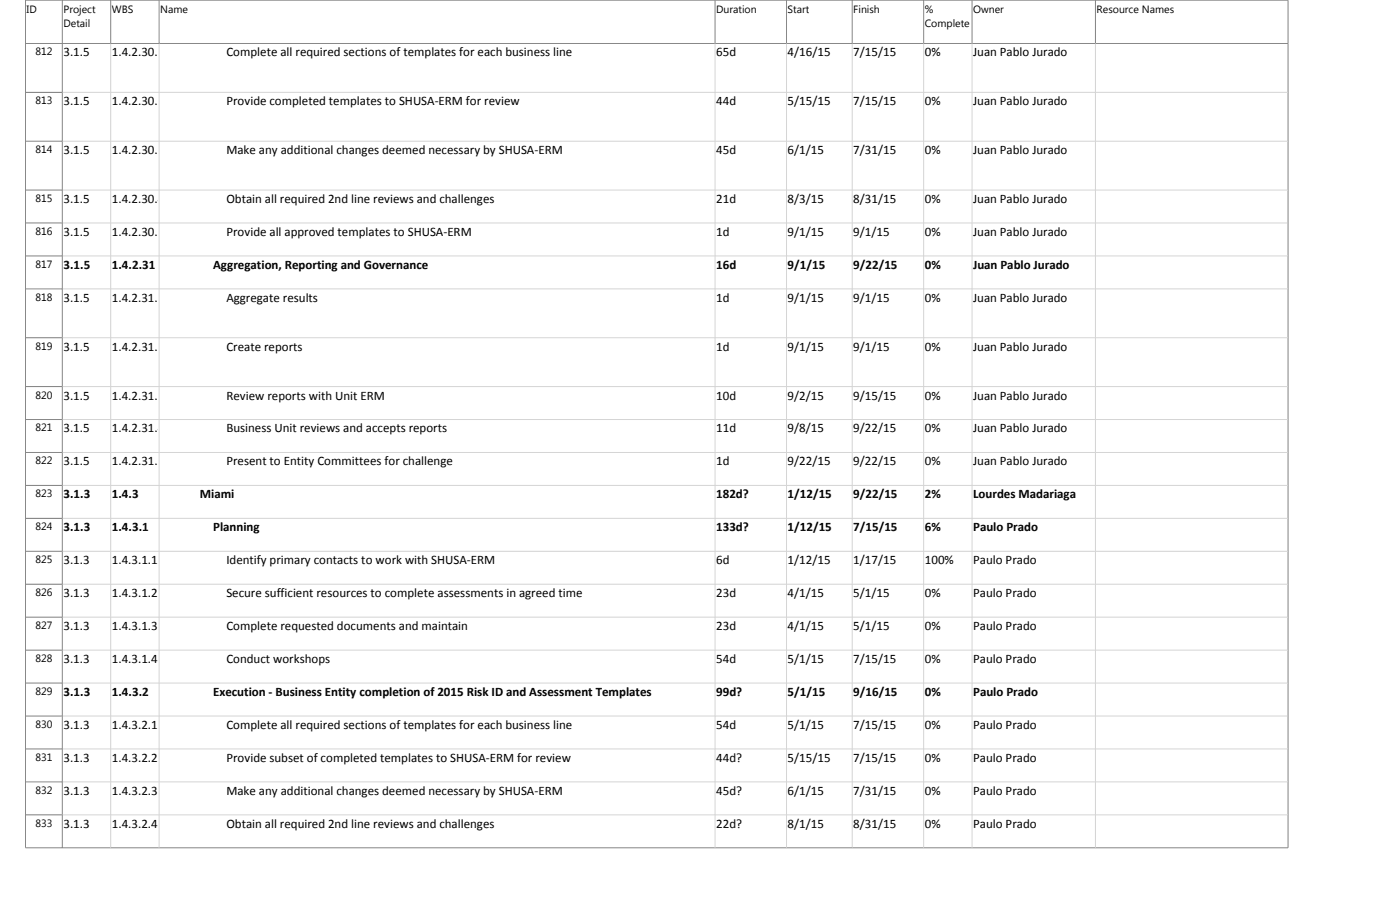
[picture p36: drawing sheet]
<svg xmlns="http://www.w3.org/2000/svg" width="421mm" height="271mm" viewBox="0 0 421 271" stroke-linecap="round" stroke-linejoin="round" font-family="sans-serif">
<defs><g id="words">
<g font-size="3.9">
<text x="19.1" y="17">3.1.5</text>
<text x="33.7" y="17">1.4.2.30.1</text>
<text x="68.1" y="17">Complete all required sections of templates for each business line</text>
<text x="215.5" y="17">65d</text>
<text x="237" y="17">4/16/15</text>
<text x="256.8" y="17">7/15/15</text>
<text x="278.3" y="17">0%</text>
<text x="292.9" y="17">Juan Pablo Jurado</text>
<text x="19.1" y="31.7">3.1.5</text>
<text x="33.7" y="31.7">1.4.2.30.2</text>
<text x="68.1" y="31.7">Provide completed templates to SHUSA-ERM for review</text>
<text x="215.5" y="31.7">44d</text>
<text x="237" y="31.7">5/15/15</text>
<text x="256.8" y="31.7">7/15/15</text>
<text x="278.3" y="31.7">0%</text>
<text x="292.9" y="31.7">Juan Pablo Jurado</text>
<text x="19.1" y="46.4">3.1.5</text>
<text x="33.7" y="46.4">1.4.2.30.3</text>
<text x="68.1" y="46.4">Make any additional changes deemed necessary by SHUSA-ERM</text>
<text x="215.5" y="46.4">45d</text>
<text x="237" y="46.4">6/1/15</text>
<text x="256.8" y="46.4">7/31/15</text>
<text x="278.3" y="46.4">0%</text>
<text x="292.9" y="46.4">Juan Pablo Jurado</text>
<text x="19.1" y="61.1">3.1.5</text>
<text x="33.7" y="61.1">1.4.2.30.4</text>
<text x="68.1" y="61.1">Obtain all required 2nd line reviews and challenges</text>
<text x="215.5" y="61.1">21d</text>
<text x="237" y="61.1">8/3/15</text>
<text x="256.8" y="61.1">8/31/15</text>
<text x="278.3" y="61.1">0%</text>
<text x="292.9" y="61.1">Juan Pablo Jurado</text>
<text x="19.1" y="71">3.1.5</text>
<text x="33.7" y="71">1.4.2.30.5</text>
<text x="68.1" y="71">Provide all approved templates to SHUSA-ERM</text>
<text x="215.5" y="71">1d</text>
<text x="237" y="71">9/1/15</text>
<text x="256.8" y="71">9/1/15</text>
<text x="278.3" y="71">0%</text>
<text x="292.9" y="71">Juan Pablo Jurado</text>
<text x="19.1" y="80.9">3.1.5</text>
<text x="33.7" y="80.9">1.4.2.31</text>
<text x="64.1" y="80.9">Aggregation, Reporting and Governance</text>
<text x="215.5" y="80.9">16d</text>
<text x="237" y="80.9">9/1/15</text>
<text x="256.8" y="80.9">9/22/15</text>
<text x="278.3" y="80.9">0%</text>
<text x="292.9" y="80.9">Juan Pablo Jurado</text>
<text x="19.1" y="90.8">3.1.5</text>
<text x="33.7" y="90.8">1.4.2.31.1</text>
<text x="68.1" y="90.8">Aggregate results</text>
<text x="215.5" y="90.8">1d</text>
<text x="237" y="90.8">9/1/15</text>
<text x="256.8" y="90.8">9/1/15</text>
<text x="278.3" y="90.8">0%</text>
<text x="292.9" y="90.8">Juan Pablo Jurado</text>
<text x="19.1" y="105.5">3.1.5</text>
<text x="33.7" y="105.5">1.4.2.31.2</text>
<text x="68.1" y="105.5">Create reports</text>
<text x="215.5" y="105.5">1d</text>
<text x="237" y="105.5">9/1/15</text>
<text x="256.8" y="105.5">9/1/15</text>
<text x="278.3" y="105.5">0%</text>
<text x="292.9" y="105.5">Juan Pablo Jurado</text>
<text x="19.1" y="120.2">3.1.5</text>
<text x="33.7" y="120.2">1.4.2.31.3</text>
<text x="68.1" y="120.2">Review reports with Unit ERM</text>
<text x="215.5" y="120.2">10d</text>
<text x="237" y="120.2">9/2/15</text>
<text x="256.8" y="120.2">9/15/15</text>
<text x="278.3" y="120.2">0%</text>
<text x="292.9" y="120.2">Juan Pablo Jurado</text>
<text x="19.1" y="130.1">3.1.5</text>
<text x="33.7" y="130.1">1.4.2.31.4</text>
<text x="68.1" y="130.1">Business Unit reviews and accepts reports</text>
<text x="215.5" y="130.1">11d</text>
<text x="237" y="130.1">9/8/15</text>
<text x="256.8" y="130.1">9/22/15</text>
<text x="278.3" y="130.1">0%</text>
<text x="292.9" y="130.1">Juan Pablo Jurado</text>
<text x="19.1" y="140">3.1.5</text>
<text x="33.7" y="140">1.4.2.31.5</text>
<text x="68.1" y="140">Present to Entity Committees for challenge</text>
<text x="215.5" y="140">1d</text>
<text x="237" y="140">9/22/15</text>
<text x="256.8" y="140">9/22/15</text>
<text x="278.3" y="140">0%</text>
<text x="292.9" y="140">Juan Pablo Jurado</text>
<text x="19.1" y="149.9">3.1.3</text>
<text x="33.7" y="149.9">1.4.3</text>
<text x="60.2" y="149.9">Miami</text>
<text x="215.5" y="149.9">182d?</text>
<text x="237" y="149.9">1/12/15</text>
<text x="256.8" y="149.9">9/22/15</text>
<text x="278.3" y="149.9">2%</text>
<text x="292.9" y="149.9">Lourdes Madariaga</text>
<text x="19.1" y="159.8">3.1.3</text>
<text x="33.7" y="159.8">1.4.3.1</text>
<text x="64.1" y="159.8">Planning</text>
<text x="215.5" y="159.8">133d?</text>
<text x="237" y="159.8">1/12/15</text>
<text x="256.8" y="159.8">7/15/15</text>
<text x="278.3" y="159.8">6%</text>
<text x="292.9" y="159.8">Paulo Prado</text>
<text x="19.1" y="169.7">3.1.3</text>
<text x="33.7" y="169.7">1.4.3.1.1</text>
<text x="68.1" y="169.7">Identify primary contacts to work with SHUSA-ERM</text>
<text x="215.5" y="169.7">6d</text>
<text x="237" y="169.7">1/12/15</text>
<text x="256.8" y="169.7">1/17/15</text>
<text x="278.3" y="169.7">100%</text>
<text x="292.9" y="169.7">Paulo Prado</text>
<text x="19.1" y="179.6">3.1.3</text>
<text x="33.7" y="179.6">1.4.3.1.2</text>
<text x="68.1" y="179.6">Secure sufficient resources to complete assessments in agreed time</text>
<text x="215.5" y="179.6">23d</text>
<text x="237" y="179.6">4/1/15</text>
<text x="256.8" y="179.6">5/1/15</text>
<text x="278.3" y="179.6">0%</text>
<text x="292.9" y="179.6">Paulo Prado</text>
<text x="19.1" y="189.5">3.1.3</text>
<text x="33.7" y="189.5">1.4.3.1.3</text>
<text x="68.1" y="189.5">Complete requested documents and maintain</text>
<text x="215.5" y="189.5">23d</text>
<text x="237" y="189.5">4/1/15</text>
<text x="256.8" y="189.5">5/1/15</text>
<text x="278.3" y="189.5">0%</text>
<text x="292.9" y="189.5">Paulo Prado</text>
<text x="19.1" y="199.4">3.1.3</text>
<text x="33.7" y="199.4">1.4.3.1.4</text>
<text x="68.1" y="199.4">Conduct workshops</text>
<text x="215.5" y="199.4">54d</text>
<text x="237" y="199.4">5/1/15</text>
<text x="256.8" y="199.4">7/15/15</text>
<text x="278.3" y="199.4">0%</text>
<text x="292.9" y="199.4">Paulo Prado</text>
<text x="19.1" y="209.3">3.1.3</text>
<text x="33.7" y="209.3">1.4.3.2</text>
<text x="64.1" y="209.3">Execution - Business Entity completion of 2015 Risk ID and Assessment Templates</text>
<text x="215.5" y="209.3">99d?</text>
<text x="237" y="209.3">5/1/15</text>
<text x="256.8" y="209.3">9/16/15</text>
<text x="278.3" y="209.3">0%</text>
<text x="292.9" y="209.3">Paulo Prado</text>
<text x="19.1" y="219.2">3.1.3</text>
<text x="33.7" y="219.2">1.4.3.2.1</text>
<text x="68.1" y="219.2">Complete all required sections of templates for each business line</text>
<text x="215.5" y="219.2">54d</text>
<text x="237" y="219.2">5/1/15</text>
<text x="256.8" y="219.2">7/15/15</text>
<text x="278.3" y="219.2">0%</text>
<text x="292.9" y="219.2">Paulo Prado</text>
<text x="19.1" y="229.1">3.1.3</text>
<text x="33.7" y="229.1">1.4.3.2.2</text>
<text x="68.1" y="229.1">Provide subset of completed templates to SHUSA-ERM for review</text>
<text x="215.5" y="229.1">44d?</text>
<text x="237" y="229.1">5/15/15</text>
<text x="256.8" y="229.1">7/15/15</text>
<text x="278.3" y="229.1">0%</text>
<text x="292.9" y="229.1">Paulo Prado</text>
<text x="19.1" y="239">3.1.3</text>
<text x="33.7" y="239">1.4.3.2.3</text>
<text x="68.1" y="239">Make any additional changes deemed necessary by SHUSA-ERM</text>
<text x="215.5" y="239">45d?</text>
<text x="237" y="239">6/1/15</text>
<text x="256.8" y="239">7/31/15</text>
<text x="278.3" y="239">0%</text>
<text x="292.9" y="239">Paulo Prado</text>
<text x="19.1" y="249">3.1.3</text>
<text x="33.7" y="249">1.4.3.2.4</text>
<text x="68.1" y="249">Obtain all required 2nd line reviews and challenges</text>
<text x="215.5" y="249">22d?</text>
<text x="237" y="249">8/1/15</text>
<text x="256.8" y="249">8/31/15</text>
<text x="278.3" y="249">0%</text>
<text x="292.9" y="249">Paulo Prado</text>
</g>
<g font-size="3.2">
<text x="8" y="3.8">ID</text>
<text x="19.1" y="3.8">Project</text>
<text x="33.7" y="3.8">WBS</text>
<text x="48.2" y="3.8">Name</text>
<text x="215.5" y="3.8">Duration</text>
<text x="237" y="3.8">Start</text>
<text x="256.8" y="3.8">Finish</text>
<text x="278.3" y="3.8">%</text>
<text x="292.9" y="3.8">Owner</text>
<text x="330" y="3.8">Resource Names</text>
<text x="19.1" y="8">Detail</text>
<text x="278.3" y="8">Complete</text>
<text x="10.7" y="16.7">812</text>
<text x="10.7" y="31.4">813</text>
<text x="10.7" y="46.1">814</text>
<text x="10.7" y="60.8">815</text>
<text x="10.7" y="70.7">816</text>
<text x="10.7" y="80.6">817</text>
<text x="10.7" y="90.5">818</text>
<text x="10.7" y="105.2">819</text>
<text x="10.7" y="119.9">820</text>
<text x="10.7" y="129.8">821</text>
<text x="10.7" y="139.7">822</text>
<text x="10.7" y="149.6">823</text>
<text x="10.7" y="159.5">824</text>
<text x="10.7" y="169.4">825</text>
<text x="10.7" y="179.3">826</text>
<text x="10.7" y="189.2">827</text>
<text x="10.7" y="199.1">828</text>
<text x="10.7" y="209">829</text>
<text x="10.7" y="218.9">830</text>
<text x="10.7" y="228.8">831</text>
<text x="10.7" y="238.8">832</text>
<text x="10.7" y="248.7">833</text>
</g>
</g></defs>
<g fill="none" stroke="#808080" stroke-width=".3">
<path d="M7.7 13.1h379.9M7.7 0h379.9v255h-379.9zM18.8 0v255M33.3 0v13.1M47.9 0v13.1M215.2 0v13.1M236.7 0v13.1M256.5 0v13.1M278 0v13.1M292.5 0v13.1M329.7 0v13.1M7.7 27.8h11.1"/>
<path d="M7.7 42.5h11.1M7.7 57.2h11.1M7.7 67.1h11.1M7.7 77h11.1M7.7 86.9h11.1M7.7 101.6h11.1M7.7 116.3h11.1M7.7 126.2h11.1M7.7 136.1h11.1M7.7 146h11.1M7.7 155.9h11.1M7.7 165.8h11.1"/>
<path d="M7.7 175.7h11.1M7.7 185.6h11.1M7.7 195.5h11.1M7.7 205.4h11.1M7.7 215.3h11.1M7.7 225.2h11.1M7.7 235.2h11.1M7.7 245.1h11.1"/>
</g>
<g fill="none" stroke="#d4d4d4" stroke-width=".3">
<path d="M33.3 13.1v241.9M47.9 13.1v241.9M215.2 13.1v241.9M236.7 13.1v241.9M256.5 13.1v241.9M278 13.1v241.9M292.5 13.1v241.9M329.7 13.1v241.9M18.8 27.8h368.8M18.8 42.5h368.8M18.8 57.2h368.8M18.8 67.1h368.8"/>
<path d="M18.8 77h368.8M18.8 86.9h368.8M18.8 101.6h368.8M18.8 116.3h368.8M18.8 126.2h368.8M18.8 136.1h368.8M18.8 146h368.8M18.8 155.9h368.8M18.8 165.8h368.8M18.8 175.7h368.8M18.8 185.6h368.8M18.8 195.5h368.8"/>
<path d="M18.8 205.4h368.8M18.8 215.3h368.8M18.8 225.2h368.8M18.8 235.2h368.8M18.8 245.1h368.8"/>
</g>
<use href="#words"/>
</svg>
